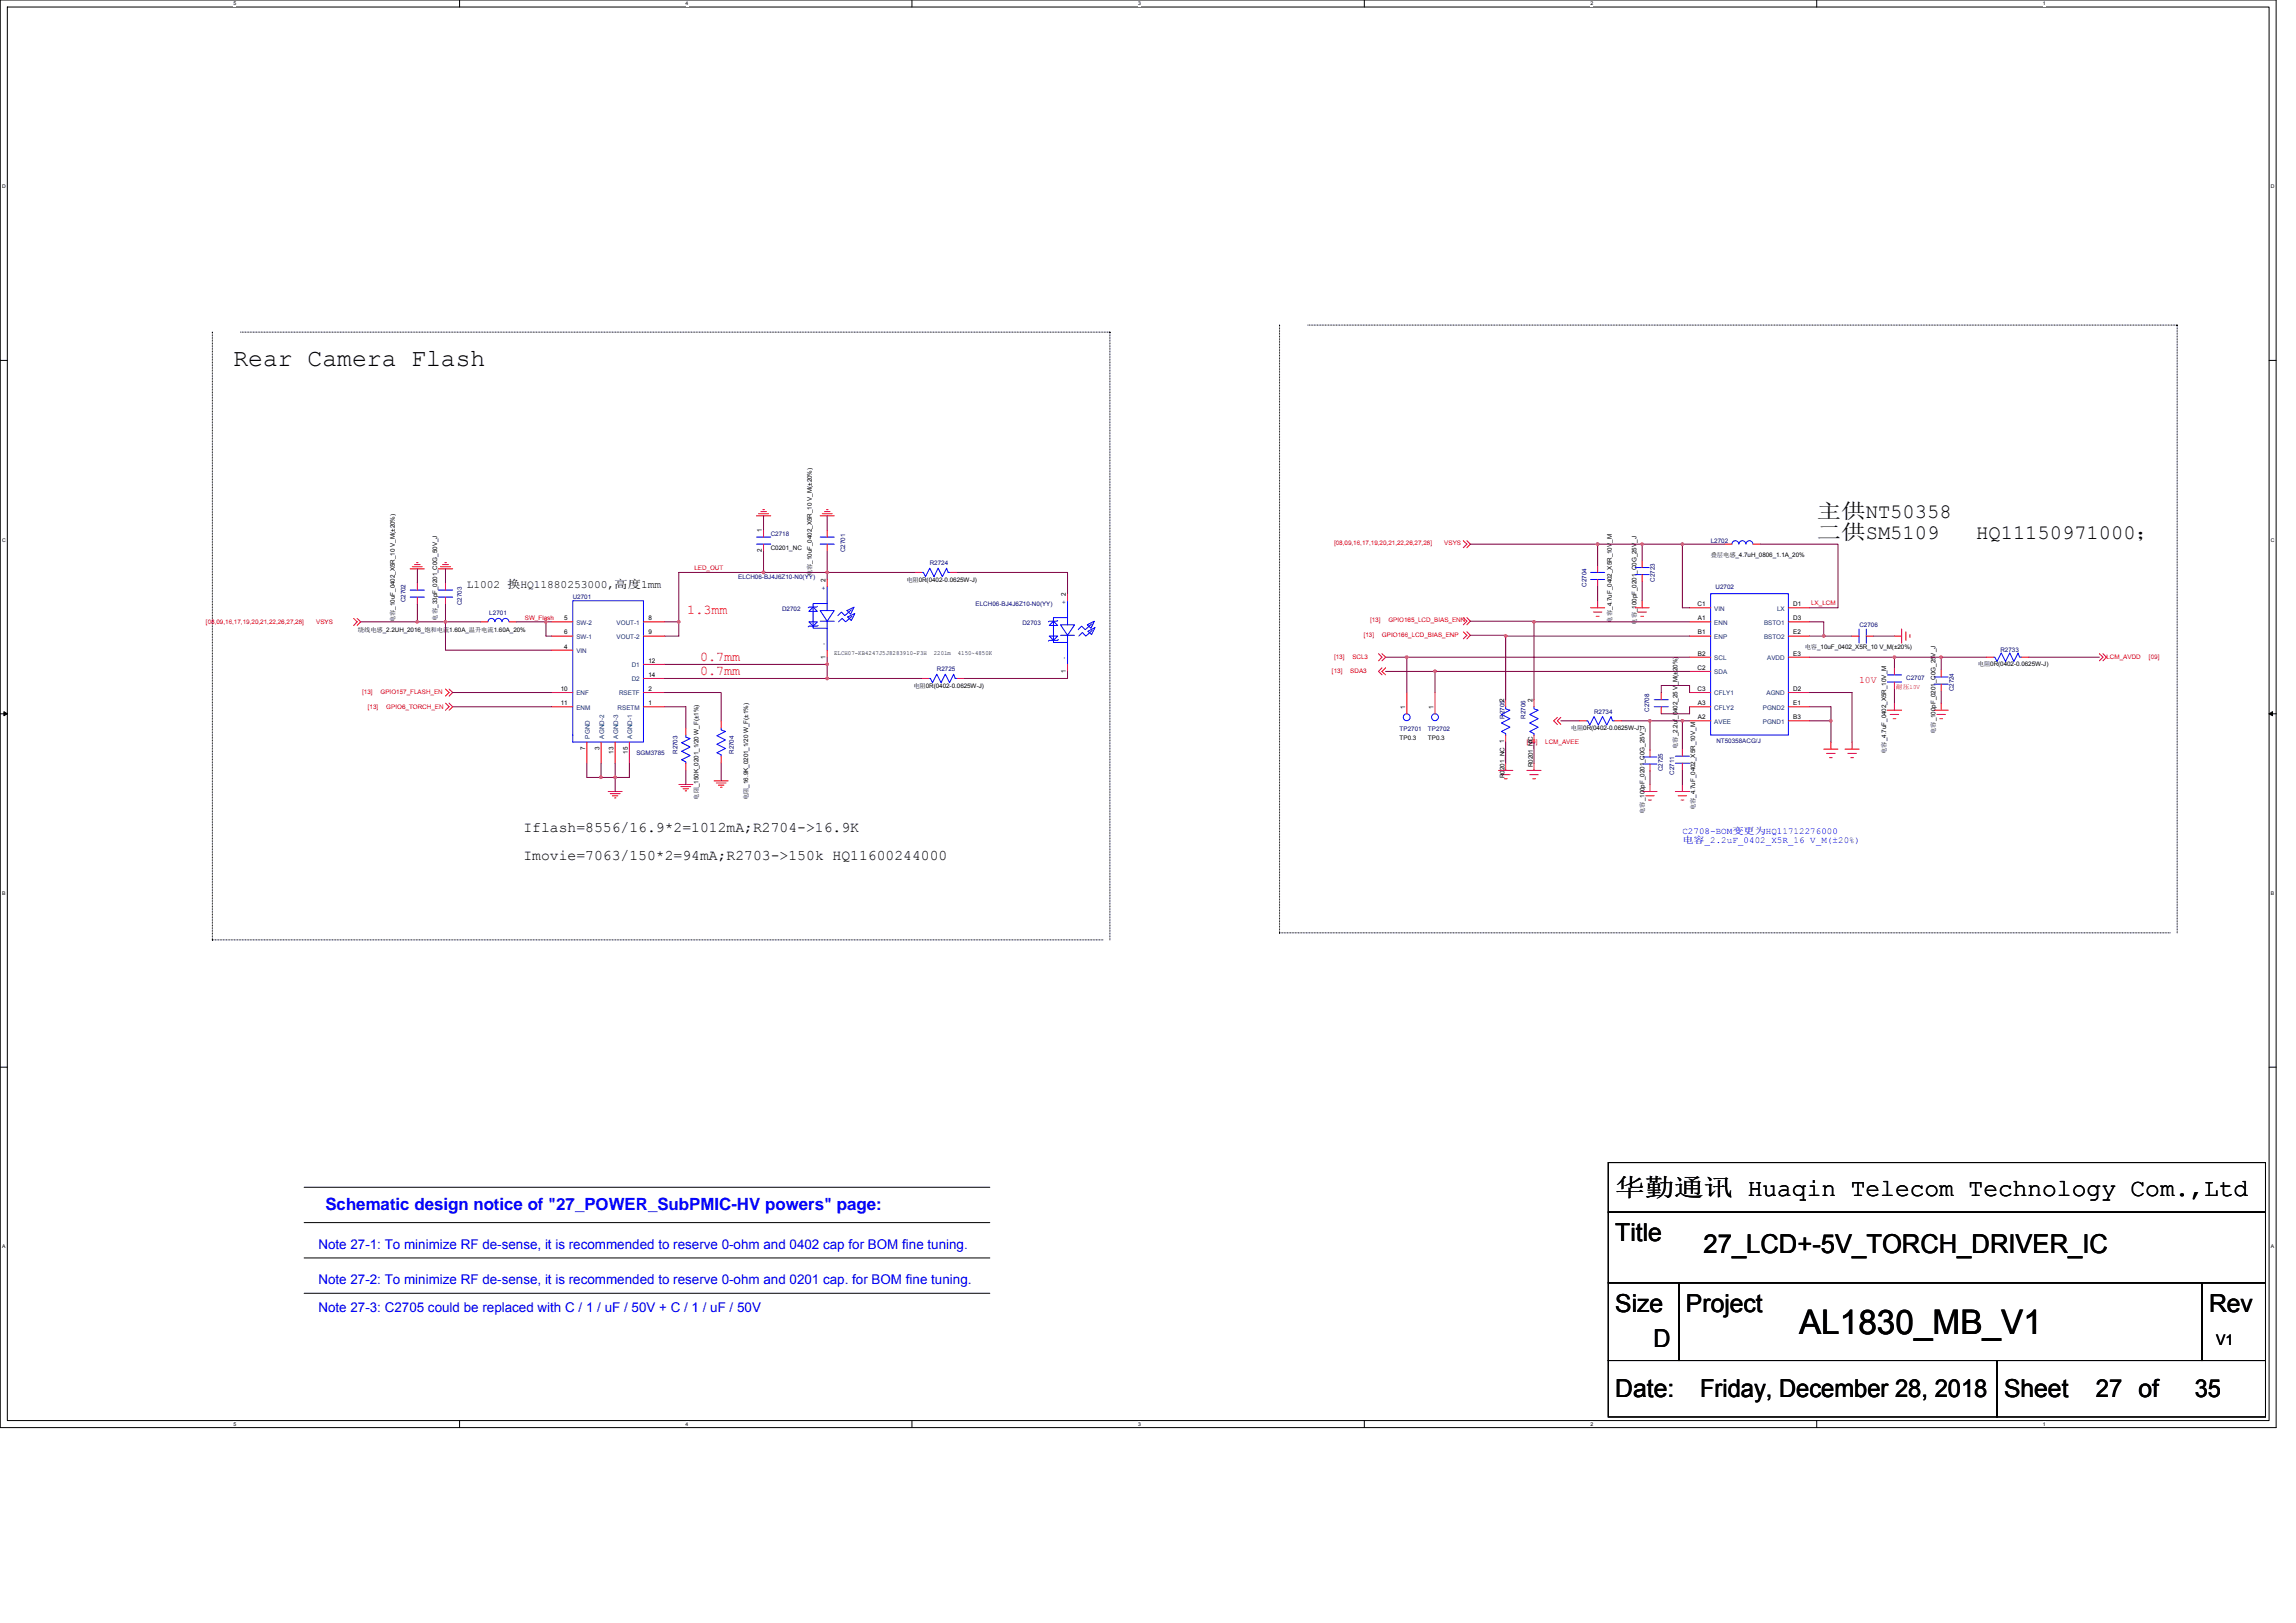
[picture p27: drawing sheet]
<svg xmlns="http://www.w3.org/2000/svg" width="297mm" height="210mm" viewBox="0 0 297 210" stroke-linecap="round" stroke-linejoin="round" font-family="sans-serif">
<defs><g id="words">
<text font-size="4.4" x="232.7" y="172.6">AL1830_MB_V1</text>
<text font-size="3.4" x="220.4" y="162.1">27_LCD+-5V_TORCH_DRIVER_IC</text>
<g font-size="3.2">
<text x="30.2" y="47.3">Rear Camera Flash</text>
<text x="209" y="154.8">华勤通讯 Huaqin Telecom Technology Com.,Ltd</text>
<text x="209" y="160.6">Title</text>
<text x="209" y="169.8">Size</text>
<text x="218.1" y="169.8">Project</text>
<text x="285.8" y="169.8">Rev</text>
<text x="213.9" y="174.3">D</text>
<text x="209" y="180.7">Date:</text>
<text x="219.9" y="180.7">Friday, December 28, 2018</text>
<text x="259.3" y="180.7">Sheet</text>
<text x="271.2" y="180.7">27 of</text>
<text x="283.9" y="180.7">35</text>
</g>
<g font-size="2.6">
<text x="235" y="67.1">主供NT50358</text>
<text x="235" y="69.7">二供SM5109</text>
<text x="255.7" y="69.7">HQ11150971000；</text>
</g>
<text font-size="2.2" fill="#00f" x="42.1" y="156.5">Schematic design notice of &quot;27_POWER_SubPMIC-HV powers&quot; page:</text>
<g font-size="1.9">
<text x="67.7" y="107.6">Iflash=8556/16.9*2=1012mA;R2704-&gt;16.9K</text>
<text x="67.7" y="111.3">Imovie=7063/150*2=94mA;R2703-&gt;150k HQ11600244000</text>
<text x="286.7" y="174.1">V1</text>
</g>
<g font-size="1.7" fill="#f00">
<text x="88.9" y="79.4">1.3mm</text>
<text x="90.6" y="85.5">0.7mm</text>
<text x="90.6" y="87.3">0.7mm</text>
</g>
<g font-size="1.7" fill="#00f">
<text x="41.2" y="161.6">Note 27-1: To minimize RF de-sense, it is recommended to reserve 0-ohm and 0402 cap for BOM fine tuning.</text>
<text x="41.2" y="166.1">Note 27-2: To minimize RF de-sense, it is recommended to reserve 0-ohm and 0201 cap. for BOM fine tuning.</text>
<text x="41.2" y="169.8">Note 27-3: C2705 could be replaced with C / 1 / uF / 50V + C / 1 / uF / 50V</text>
</g>
<text font-size="1.5" x="60.4" y="76.1">L1002 换HQ11880253000,高度1mm</text>
<text font-size="1.3" fill="#f00" x="240.5" y="88.3">10V</text>
<g font-size="1.2" fill="#00f">
<text x="217.7" y="107.9">C2708-BOM变更为HQ11712276000</text>
<text x="217.7" y="109.1">电容_2.2uF_0402_X5R_16 V_M(±20%)</text>
</g>
<g font-size=".8">
<text x="98.6" y="71.5" transform="rotate(-90 98.6 71.5)">2</text>
<text x="98.6" y="68.9" transform="rotate(-90 98.6 68.9)">1</text>
<text x="99.7" y="71.1">C0201_NC</text>
<text x="105" y="74.6" transform="rotate(-90 105 74.6)">电容_10uF_0402_X5R_10 V_M(±20%)</text>
<text x="106.8" y="75.2" transform="rotate(-90 106.8 75.2)">2</text>
<text x="117.3" y="75.2">电阻0R(0402-0.0625W-J)</text>
<text x="137.9" y="77.1" transform="rotate(-90 137.9 77.1)">2</text>
<text x="221.3" y="72">叠层电感_4.7uH_0806_1.1A_20%</text>
<text x="46.3" y="81.7">绕线电感_2.2UH_2016_饱和电流1.60A_温升电流1.60A_20%</text>
<text x="51.1" y="80.5" transform="rotate(-90 51.1 80.5)">电容_10uF_0402_X5R_10 V_M(±20%)</text>
<text x="56.6" y="80.3" transform="rotate(-90 56.6 80.3)">电容_33pF_0201_C0G_50V_J</text>
<text x="73" y="83.9">4</text>
<text x="73" y="80.2">5</text>
<text x="73" y="82.1">6</text>
<text x="83.9" y="80.2">8</text>
<text x="83.9" y="82.1">9</text>
<text x="208.5" y="80.5" transform="rotate(-90 208.5 80.5)">电容_4.7uF_0402_X5R_10V_M</text>
<text x="211.7" y="80.8" transform="rotate(-90 211.7 80.8)">电容_100pF_0201_C0G_25V_J</text>
<text x="219.6" y="78.4">C1</text>
<text x="219.7" y="80.2">A1</text>
<text x="219.7" y="82.1">B1</text>
<text x="232" y="78.4">D1</text>
<text x="232" y="80.2">D3</text>
<text x="232" y="82.1">E2</text>
<text x="233.5" y="83.9">电容_10uF_0402_X5R_10 V_M(±20%)</text>
<text x="72.5" y="89.4">10</text>
<text x="83.9" y="85.7">12</text>
<text x="83.9" y="87.6">14</text>
<text x="83.9" y="89.4">2</text>
<text x="106.8" y="85.2" transform="rotate(-90 106.8 85.2)">1</text>
<text x="107.9" y="84.8">ELCH07-KB4247J5J8283910-F3H</text>
<text x="118.2" y="89">电阻0R(0402-0.0625W-J)</text>
<text x="120.8" y="84.8">220lm</text>
<text x="123.9" y="84.8">4150~4850K</text>
<text x="137.9" y="87" transform="rotate(-90 137.9 87)">1</text>
<text x="219.6" y="86.7">C2</text>
<text x="219.6" y="89.4">C3</text>
<text x="219.7" y="84.8">B2</text>
<text x="232" y="84.8">E3</text>
<text x="232" y="89.4">D2</text>
<text x="255.9" y="86.2">电阻0R(0402-0.0625W-J)</text>
<text x="72.5" y="91.2">11</text>
<text x="83.9" y="91.2">1</text>
<text x="181.1" y="95.7">TP0.3</text>
<text x="181.8" y="91.7" transform="rotate(-90 181.8 91.7)">1</text>
<text x="184.7" y="95.7">TP0.3</text>
<text x="185.4" y="91.7" transform="rotate(-90 185.4 91.7)">1</text>
<text x="198.2" y="90.8" transform="rotate(-90 198.2 90.8)">2</text>
<text x="203.2" y="94.4">电阻0R(0402-0.0625W-J)</text>
<text x="219.7" y="93">A2</text>
<text x="219.7" y="91.2">A3</text>
<text x="232" y="93">B3</text>
<text x="232" y="91.2">E1</text>
<text x="250.4" y="95" transform="rotate(-90 250.4 95)">电容_100pF_0201_C0G_25V_J</text>
<text x="75.7" y="97.1" transform="rotate(-90 75.7 97.1)">7</text>
<text x="77.6" y="97.1" transform="rotate(-90 77.6 97.1)">3</text>
<text x="79.4" y="97.5" transform="rotate(-90 79.4 97.5)">13</text>
<text x="81.2" y="97.5" transform="rotate(-90 81.2 97.5)">15</text>
<text x="194.6" y="100.7" transform="rotate(-90 194.6 100.7)">R0201_NC 1</text>
<text x="198.2" y="96.2" transform="rotate(-90 198.2 96.2)">1</text>
<text x="198.3" y="99.3" transform="rotate(-90 198.3 99.3)">R0201_NC</text>
<text x="217" y="96.9" transform="rotate(-90 217 96.9)">电容_2.2uf_0402_25 V_M(±20%)</text>
<text x="244" y="97.6" transform="rotate(-90 244 97.6)">电容_4.7uF_0402_X5R_10V_M</text>
<text x="90.4" y="103.5" transform="rotate(-90 90.4 103.5)">电阻_150K_0201_1/20 W_F(±1%)</text>
<text x="96.8" y="103.5" transform="rotate(-90 96.8 103.5)">电阻_16.9K_0201_1/20 W_F(±1%)</text>
<text x="212.7" y="105.3" transform="rotate(-90 212.7 105.3)">电容_100pF_0201_C0G_25V_J</text>
<text x="219.3" y="104.9" transform="rotate(-90 219.3 104.9)">电容_4.7uF_0402_X5R_10V_M</text>
</g>
<g font-size=".8" fill="#000080">
<text x="99.7" y="69.3">C2718</text>
<text x="109.3" y="71.4" transform="rotate(-90 109.3 71.4)">C2701</text>
<text x="221.3" y="70.2">L2702</text>
<text x="52.4" y="77.9" transform="rotate(-90 52.4 77.9)">C2702</text>
<text x="74.1" y="77.5">U2701</text>
<text x="95.5" y="75">ELCH06-BJ4J6Z10-N0(YY)</text>
<text x="120.3" y="73.1">R2724</text>
<text x="205.2" y="75.9" transform="rotate(-90 205.2 75.9)">C2704</text>
<text x="214.1" y="75.3" transform="rotate(-90 214.1 75.3)">C2723</text>
<text x="222" y="76.2">U2702</text>
<text x="59.8" y="78.3" transform="rotate(-90 59.8 78.3)">C2703</text>
<text x="63.3" y="79.5">L2701</text>
<text x="101.2" y="79">D2702</text>
<text x="126.2" y="78.4">ELCH06-BJ4J6Z10-N0(YY)</text>
<text x="132.3" y="80.8">D2703</text>
<text x="240.6" y="81.2">C2706</text>
<text x="121.2" y="86.8">R2725</text>
<text x="246.6" y="88">C2707</text>
<text x="252.8" y="89.5" transform="rotate(-90 252.8 89.5)">C2724</text>
<text x="258.8" y="84.4">R2733</text>
<text x="181.1" y="94.5">TP2701</text>
<text x="184.7" y="94.5">TP2702</text>
<text x="194.6" y="93" transform="rotate(-90 194.6 93)">R27052</text>
<text x="197.4" y="93" transform="rotate(-90 197.4 93)">R2706</text>
<text x="206.2" y="92.3">R2734</text>
<text x="213.4" y="92.1" transform="rotate(-90 213.4 92.1)">C2708</text>
<text x="82.3" y="97.6">SGM3785</text>
<text x="87.6" y="97.6" transform="rotate(-90 87.6 97.6)">R2703</text>
<text x="95" y="97.6" transform="rotate(-90 95 97.6)">R2704</text>
<text x="215.1" y="99.8" transform="rotate(-90 215.1 99.8)">C2725</text>
<text x="216.6" y="100.2" transform="rotate(-90 216.6 100.2)">C2711</text>
<text x="222.1" y="96.2">NT50358ACG/J</text>
</g>
<g font-size=".8" fill="#f00">
<text x="172.6" y="70.6">[08,09,16,17,19,20,21,22,26,27,28]</text>
<text x="186.9" y="70.6">VSYS</text>
<text x="89.8" y="73.8">LED_OUT</text>
<text x="26.6" y="80.7">[08,09,16,17,19,20,21,22,26,27,28]</text>
<text x="40.9" y="80.7">VSYS</text>
<text x="67.9" y="80.2">SW_Flash</text>
<text x="176.4" y="82.4">[13]</text>
<text x="177.2" y="80.5">[13]</text>
<text x="178.8" y="82.4">GPIO166_LCD_BIAS_ENP</text>
<text x="179.6" y="80.5">GPIO165_LCD_BIAS_ENN</text>
<text x="234.3" y="78.3">LX_LCM</text>
<text x="46.9" y="89.8">[13]</text>
<text x="49.2" y="89.8">GPIO157_FLASH_EN</text>
<text x="172.3" y="87">[13]</text>
<text x="172.6" y="85.2">[13]</text>
<text x="174.7" y="87">SDA3</text>
<text x="175" y="85.2">SCL3</text>
<text x="245.3" y="89.2">耐压10V</text>
<text x="272.5" y="85.2">LCM_AVDD</text>
<text x="278" y="85.2">[09]</text>
<text x="47.6" y="91.7">[13]</text>
<text x="50" y="91.7">GPIO6_TORCH_EN</text>
<text x="197.5" y="96.3">[09]</text>
<text x="199.9" y="96.3">LCM_AVEE</text>
</g>
<g font-size=".8" fill="#004080">
<text x="106.8" y="76.3" transform="rotate(-90 106.8 76.3)">+</text>
<text x="74.6" y="80.8">SW-2</text>
<text x="74.6" y="82.7">SW-1</text>
<text x="79.8" y="80.8">VOUT-1</text>
<text x="79.8" y="82.7">VOUT-2</text>
<text x="106.8" y="83.5" transform="rotate(-90 106.8 83.5)">-</text>
<text x="137.9" y="78.2" transform="rotate(-90 137.9 78.2)">+</text>
<text x="221.8" y="80.8">ENN</text>
<text x="221.8" y="82.7">ENP</text>
<text x="221.8" y="79">VIN</text>
<text x="228.2" y="80.8">BSTO1</text>
<text x="228.2" y="82.7">BSTO2</text>
<text x="229.9" y="79">LX</text>
<text x="74.6" y="84.5">VIN</text>
<text x="74.6" y="90">ENF</text>
<text x="80.1" y="90">RSETF</text>
<text x="81.7" y="86.3">D1</text>
<text x="81.7" y="88.2">D2</text>
<text x="137.9" y="85.3" transform="rotate(-90 137.9 85.3)">-</text>
<text x="221.8" y="85.4">SCL</text>
<text x="221.8" y="87.2">SDA</text>
<text x="221.8" y="90">CFLY1</text>
<text x="228.5" y="90">AGND</text>
<text x="228.6" y="85.4">AVDD</text>
<text x="74.6" y="91.8">ENM</text>
<text x="76.3" y="95.5" transform="rotate(-90 76.3 95.5)">PGND</text>
<text x="78.1" y="95.5" transform="rotate(-90 78.1 95.5)">AGND-2</text>
<text x="79.9" y="91.8">RSETM</text>
<text x="80" y="95.5" transform="rotate(-90 80 95.5)">AGND-3</text>
<text x="81.8" y="95.5" transform="rotate(-90 81.8 95.5)">AGND-1</text>
<text x="221.8" y="93.6">AVEE</text>
<text x="221.8" y="91.8">CFLY2</text>
<text x="228.1" y="93.6">PGND1</text>
<text x="228.1" y="91.8">PGND2</text>
</g>
<g font-size=".7">
<text x="30.2" y=".7">5</text>
<text x="88.7" y=".7">4</text>
<text x="147.2" y=".7">3</text>
<text x="205.8" y=".7">2</text>
<text x="264.3" y=".7">1</text>
<text x=".3" y="24.4">D</text>
<text x="293.8" y="24.4">D</text>
<text x=".3" y="70.1">C</text>
<text x="293.8" y="70.1">C</text>
<text x=".3" y="115.8">B</text>
<text x="293.8" y="115.8">B</text>
<text x=".3" y="161.5">A</text>
<text x="293.8" y="161.5">A</text>
<text x="30.2" y="184.5">5</text>
<text x="88.7" y="184.5">4</text>
<text x="147.2" y="184.5">3</text>
<text x="205.8" y="184.5">2</text>
<text x="264.3" y="184.5">1</text>
</g>
</g></defs>
<path d="M0 0h294.5v184.7h-294.5zM.9 .9h292.7v182.9h-292.7z" fill="none" stroke="#000" stroke-width=".13"/>
<g fill="#fff">
<path d="M30.2 .1h.4v.7h-.4z"/>
<path d="M30.2 183.9h.4v.7h-.4z"/>
</g>
<path d="M59.5 0v.9M59.5 183.8v.9" fill="none" stroke="#000" stroke-width=".13"/>
<g fill="#fff">
<path d="M88.7 .1h.4v.7h-.4z"/>
<path d="M88.7 183.9h.4v.7h-.4z"/>
</g>
<path d="M118 0v.9M118 183.8v.9" fill="none" stroke="#000" stroke-width=".13"/>
<g fill="#fff">
<path d="M147.2 .1h.4v.7h-.4z"/>
<path d="M147.2 183.9h.4v.7h-.4z"/>
</g>
<path d="M176.5 0v.9M176.5 183.8v.9" fill="none" stroke="#000" stroke-width=".13"/>
<g fill="#fff">
<path d="M205.8 .1h.3v.7h-.3z"/>
<path d="M205.8 183.9h.3v.7h-.3z"/>
</g>
<path d="M235 0v.9M235 183.8v.9" fill="none" stroke="#000" stroke-width=".13"/>
<g fill="#fff">
<path d="M264.3 .1h.3v.7h-.3z"/>
<path d="M264.3 183.9h.3v.7h-.3z"/>
<path d="M.3 23.8h.4v.7h-.4z"/>
<path d="M293.8 23.8h.5v.7h-.5z"/>
<path d="M.3 69.5h.4v.7h-.4z"/>
<path d="M293.8 69.5h.5v.7h-.5z"/>
</g>
<path d="M0 46.6h.9M293.6 46.6h.9" fill="none" stroke="#000" stroke-width=".13"/>
<g fill="#fff">
<path d="M.3 115.2h.4v.8h-.4z"/>
<path d="M293.8 115.2h.4v.8h-.4z"/>
</g>
<path d="M0 92.4h.9M293.6 92.4h.9" fill="none" stroke="#000" stroke-width=".13"/>
<path d="M.5 92.1l.4 .3-.4 .2zM293.6 92.4l.4-.3v.5z" fill="#000" stroke="#000" stroke-width=".13"/>
<g fill="#fff">
<path d="M.3 160.9h.4v.8h-.4z"/>
<path d="M293.8 160.9h.4v.8h-.4z"/>
</g>
<g fill="none" stroke="#000" stroke-width=".13">
<path d="M27.5 43h.1M27.5 43v78.6M31.1 43h112.5M143.6 43h.1M143.6 43v78.6M165.5 42.1h.1M165.5 42.1v78.6M169.2 42.1h112.5M281.7 42.1h.1M281.7 42.1v78.6M0 138.1h.9M27.5 121.6h.1"/>
<path d="M27.5 121.6h115.2M165.5 120.7h.1M165.5 120.7h115.3M293.6 138.1h.9M39.3 158.2h88.8M39.3 153.6h88.8M208.1 156.8h85v9.2h-85zM208.1 150.4h85v6.4h-85zM39.3 162.8h88.8M39.3 167.3h88.8M208.1 166h9.1v10h-9.1zM208.1 176h50.3v7.3h-50.3z"/>
<path d="M217.2 166h67.7v10h-67.7zM258.4 176h34.7v7.3h-34.7zM284.9 166h8.2v10h-8.2z"/>
</g>
<g fill="none" stroke="#f00" stroke-width=".13">
<path d="M53.1 73.6h1.8M53.3 73.3h1.3M53.6 73h.8M53.9 72.8h.2M54 75.4v.9M54 77.3v.9M56.7 73.6h1.9M57 73.3h1.3M57.3 73h.7M57.5 72.8h.2M57.6 77.3v.9M57.6 75.4v.9"/>
<path d="M97.9 66.7h1.8M98.1 66.5h1.3M98.4 66.2h.8M98.7 65.9h.2M98.8 68.6v.9M98.8 70.4v.9M106.1 66.7h1.8M106.4 66.5h1.3M106.7 66.2h.7M106.9 65.9h.2M107 75v.9M107 68.6v.9"/>
<path d="M107 70.4v.9M118.4 74.1h.9M122.9 74.1h.9M138.1 76.8v.9M189.3 70l.5 .4-.5 .5M189.3 79.9l.5 .5-.5 .4M189.8 70l.4 .4-.4 .5M189.8 79.9l.4 .5-.4 .4M205.8 78.6h1.8M206.1 79.2h1.1M206.5 79.7h.4M206.7 73.2v.9"/>
<path d="M206.7 75v.9M206.7 77.7v.9M211.5 78.6h1.9M211.9 79.2h1.1M212.3 79.7h.3M212.4 74.3v.9M212.4 72.5v.9M212.4 77.7v.9M218.6 78.6h2.7M223.2 70.4h.9M226.8 70.4h.9M231.4 78.6h2.7"/>
<path d="M45.8 80l.4 .5-.4 .4M46.2 80l.5 .5-.5 .4M57.6 89.2l.5 .4-.5 .5M57.6 91l.5 .4-.5 .5M58.1 89.2l.5 .4-.5 .5M58.1 91l.5 .4-.5 .5M62.2 80.5h.9M65.9 80.5h.9M71.3 84.1h2.8M71.3 80.5h2.8M71.3 82.3h2.8M71.3 89.6h2.8"/>
<path d="M71.3 91.4h2.8M75.9 96v2.7M77.8 96v2.7M79.6 96v2.7M81.4 96v2.7M83.2 91.4h2.8M83.2 89.6h2.8M83.2 80.5h2.8M83.2 82.3h2.8M83.2 86h2.8M83.2 87.8h2.8M88.7 98.7v1"/>
<path d="M88.7 94.2v.9M93.3 97.8v.9M93.3 93.3v.9M107 84.1v.9M119.3 87.8h.9M123.8 87.8h1M138.1 86v.9M178.3 84.6l.5 .4-.5 .5M178.8 84.6l.5 .4-.5 .5M178.8 86.4l-.5 .5 .5 .4M179.3 86.4l-.5 .5 .5 .4M182 89.6v2.8"/>
<path d="M185.6 89.6v2.8M189.3 81.7l.5 .5-.5 .5M189.8 81.7l.4 .5-.4 .5M193.9 99.7h1.8M194.8 98.7v1M194.8 95.1v.9M194.8 90.5v.9M197.5 99.7h1.9M198.5 95.1v.9M198.5 90.5v.9M198.5 98.7v1M201.5 92.8l-.5 .5 .5 .4"/>
<path d="M201.9 92.8l-.4 .5 .4 .4M204.3 93.3h.9M208.9 93.3h.9M213.5 98.8v1M213.5 97v.9M214.9 89.6v.9M214.9 91.4v1M217.7 96.9v.9M217.7 98.7v1M218.6 80.5h2.7M218.6 93.3h2.7M218.6 82.3h2.7"/>
<path d="M218.6 85h2.7M218.6 91.4h2.7M218.6 86.9h2.7M218.6 89.6h2.7M231.4 93.3h2.7M231.4 89.6h2.7M231.4 80.5h2.7M231.4 91.4h2.7M231.4 82.3h2.7M231.4 85h2.7M235.9 96.9h1.9M236.3 97.5h1.1"/>
<path d="M236.7 98h.3M236.9 96v.9M238.7 96.9h1.8M239.1 97.5h1.1M239.4 98h.4M239.6 82.3h.9M239.6 96v.9M241.4 82.3h1M244.2 91.9h1.8M244.5 92.4h1.1M244.9 93h.4M245.1 86.4v.9"/>
<path d="M245.1 88.2v1M245.1 91v.9M245.1 82.3h.9M246 81.4v1.8M246.6 81.7v1.1M247.1 82.1v.4M250.2 91.9h1.8M250.6 92.4h1.1M250.9 93h.4M251.1 88.5v.9M251.1 86.7v.9M251.1 91v.9"/>
<path d="M257 85h.9M261.6 85h.9M271.6 84.6l.5 .4-.5 .5M272.1 84.6l.4 .4-.4 .5M78.7 102.4h1.8M78.9 102.7h1.3M79.2 103h.7M79.5 103.2h.2M87.8 101.5h1.8M88.1 101.8h1.3M88.4 102h.7M88.6 102.3h.2"/>
<path d="M92.4 101h1.8M92.7 101.3h1.2M92.9 101.6h.8M93.2 101.9h.2M194.2 100.2h1.1M194.6 100.8h.4M197.9 100.2h1.1M198.3 100.8h.3M212.5 102.4h1.9M212.9 103h1.1M213.3 103.5h.3M213.5 101.5v.9"/>
<path d="M216.7 102.4h1.9M217.1 103h1.1M217.5 103.5h.3M217.7 101.5v.9"/>
</g>
<g fill="none" stroke="#00f" stroke-width=".13">
<path d="M53.1 76.3h1.8M53.1 77.3h1.8M54 76.3h.1M54 77.3h.1M56.7 77.3h1.9M56.7 76.3h1.9M57.6 77.3h.1M57.6 76.3h.1M74.1 77.7h9.1v18.3h-9.1zM97.9 69.5h1.8M97.9 70.4h1.8M98.8 69.5h.1"/>
<path d="M98.8 70.4h.1M104.6 79.1l.6-.6 .5 .6zM105.7 78.4l-.1 .1h-1v.1M106.1 69.5h1.8M106.1 70.4h1.8M106.1 79h1.8l-.9 1.4zM107 78.1h-1.8v3.2h1.8M107 75.9v3.1M107 69.5h.1M107 70.4h.1M109.6 79l.9-.5-.5 1zM109.7 79.8l.9-.4-.5 .9z"/>
<path d="M110.1 78.9l-.8 .8-.4-.5-.5 .5M110.2 79.7l-.8 .8-.5-.5-.4 .5M119.3 74.1h.1M119.3 74.1h.2l.2 .5 .6-1.1 .5 1.1 .6-1.1 .5 1.1 .6-1.1 .2 .6h.2M122.9 74.1h.1M138.1 79.9h-1.8v3.2h1.8M138.1 77.7v3.1M205.8 74.1h1.8M205.8 75h1.8M206.7 74.1h.1M206.7 75h.1M211.5 74.3h1.9"/>
<path d="M211.5 73.4h1.9M212.4 74.3h.1M212.4 73.4h.1M221.3 76.8h10.1v18.3h-10.1zM224.1 70.4h.1M224.1 70.4a.45 .45 0 0 1 .4-.4 .45 .45 0 0 1 .5 .4M225 70.4a.45 .45 0 0 1 .4-.4 .45 .45 0 0 1 .5 .4M225.9 70.4a.45 .45 0 0 1 .4-.4 .45 .45 0 0 1 .5 .4M226.8 70.4h.1M63.1 80.5h.1M63.1 80.4a.45 .45 0 0 1 .5-.4 .45 .45 0 0 1 .4 .4 .46 .46 0 0 1 .5-.4 .46 .46 0 0 1 .4 .4 .46 .46 0 0 1 .5-.4 .46 .46 0 0 1 .4 .4M65.9 80.5h.1"/>
<path d="M74.1 84.1h.1M74.1 91.4h.1M74.1 89.6h.1M74.1 82.3h.1M74.1 80.5h.1M75.9 95.1h.1M77.8 95.1h.1M79.6 95.1h.1M81.4 95.1h.1M83.2 91.4h.1M83.2 89.6h.1M83.2 87.8h.1"/>
<path d="M83.2 86h.1M83.2 82.3h.1M83.2 80.5h.1M88.7 95.1h.1M88.7 98.7h.1M88.7 95.1v.3l.6 .1-1.1 .6 1.1 .5-1.1 .6 1.1 .5-1.1 .6 .5 .3v.1M93.3 94.2h.1M93.3 97.8h.1M93.3 94.2v.2l.5 .2-1.1 .6 1.1 .5-1.1 .6 1.1 .5-1.1 .6 .6 .3v.1M104.6 80.5h1.1l-.5 .5zM105.8 80.9l-.1 .1h-1.1v.1M106.1 80.4h1.8"/>
<path d="M107 80.4v3.7M120.2 87.8h.1M120.2 87.8h.2l.2 .5 .6-1.1 .5 1.1 .6-1.1 .5 1.1 .6-1.1 .2 .6h.2M123.8 87.8h.1M135.7 80.9l.6-.5 .5 .5zM135.7 82.3h1.1l-.5 .5zM136.8 80.3l-.1 .1h-1l-.1 .1M136.9 82.7l-.1 .1h-1.1l-.1 .1M137.2 82.2h1.8M137.2 80.8h1.8l-.9 1.4zM138.1 82.2v3.8M140.7 80.8l.9-.4-.5 .9z"/>
<path d="M140.8 81.7l.9-.5-.5 .9zM141.2 80.7l-.8 .8-.5-.5-.4 .5M141.3 81.6l-.8 .7-.5-.5-.4 .5M182 92.4h.1M185.6 92.4h.1M194.8 91.4h.1M194.8 95.1h.1M194.8 91.4v.3l.5 .2-1.1 .5 1.1 .6-1.1 .5 1.1 .6-1.1 .5 .6 .3v.2M198.5 91.4h.1M198.5 95.1h.1M198.5 91.4v.3l.5 .2-1.1 .5 1.1 .6-1.1 .5 1.1 .6-1.1 .5 .6 .3v.2M205.2 93.3h.1"/>
<path d="M205.2 93.3h.2l.3 .5 .5-1.1 .6 1.1 .5-1.1 .6 1.1 .5-1.1 .2 .6h.3M208.9 93.3h.1M212.5 98.8h1.9M212.5 97.9h1.9M213.5 98.8h.1M213.5 97.9h.1M214 90.5h1.8M214 91.4h1.8M214.9 90.5h.1M214.9 91.4h.1M216.7 97.8h1.9M216.7 98.7h1.9"/>
<path d="M217.7 97.8h.1M217.7 98.7h.1M240.5 82.3h.1M240.5 81.4v1.8M241.4 81.4v1.8M241.4 82.3h.1M244.2 87.3h1.8M244.2 88.2h1.8M245.1 87.3h.1M245.1 88.2h.1M250.2 88.5h1.8M250.2 87.6h1.8"/>
<path d="M251.1 88.5h.1M251.1 87.6h.1M257.9 85h.1M257.9 85h.2l.3 .6 .5-1.1 .6 1.1 .5-1.1 .5 1.1 .6-1.1 .2 .5h.3M261.6 85h.1"/>
<circle cx="182" cy="92.8" r=".45"/>
<circle cx="185.6" cy="92.8" r=".45"/>
</g>
<g fill="none" stroke="#800040" stroke-width=".13">
<path d="M54 78.2v2.3M54 73.6v1.8M57.6 78.2v2.3M57.6 73.6v1.8M98.8 66.7v1.9M98.8 71.3v2.8h8.2M98.8 74.1h-11v6.4M107 74.1v.9M107 66.7v1.9M107 71.3v2.8M107 74.1h11.4M123.8 74.1h14.3v2.7"/>
<path d="M190.2 70.4h16.5M206.7 75.9v1.8M206.7 70.4v2.8M206.7 70.4h5.7M212.4 75.2v2.5M212.4 70.4v2.1M212.4 70.4h5.3M217.7 70.4h5.5M217.7 70.4v8.2h.9M227.7 70.4h10.1v8.2h-3.7M46.7 80.5h7.3M54 80.5h3.6"/>
<path d="M57.6 80.5h4.6M57.6 80.5v3.6h13.7M58.6 91.4h12.7M58.6 89.6h12.7M66.8 80.5h3.8M70.6 80.5h.7M70.6 80.5v1.8h.7M75.9 98.7v1.9h1.9M77.8 98.7v1.9M79.6 98.7v1.9M81.4 98.7v1.9h-1.8M86 89.6h7.3v3.7"/>
<path d="M86 80.5h1.8M86 91.4h2.7v2.8M86 87.8h21M86 86h21M87.8 80.5v1.8h-1.8M88.7 99.7v1.8M93.3 98.7v2.3M107 86v1.8M107 87.8h12.3M107 85v1M138.1 86.9v.9h-13.3M179.3 85h2.7"/>
<path d="M179.3 86.9h6.3M182 85h36.6M182 85v4.6M185.6 86.9h33M185.6 86.9v2.7M190.2 82.2h4.6v.1M190.2 80.4h8.3v.1M194.8 82.3h23.8M194.8 96v2.7M194.8 82.3v8.2M198.5 80.5h20.1M198.5 96v2.7"/>
<path d="M198.5 80.5v10M201.9 93.3h2.4M209.8 93.3h3.7M213.5 99.8v1.7M213.5 93.3v3.7M213.5 93.3h4.2M214.9 89.6v-.9h3.7v.9M217.7 99.7v1.8M217.7 93.3h.9M217.7 93.3v3.6M218.6 91.4v1h-3.7M234.1 85h11v1.4"/>
<path d="M234.1 80.5h1.8v1.8M234.1 82.3h1.8M234.1 89.6h5.5v6.4M234.1 93.3h2.8M234.1 91.4h2.8v1.9M235.9 82.3h3.7M236.9 93.3v2.7M242.4 82.3h2.7M245.1 85h6M245.1 89.2v1.8M251.1 85h5.9M251.1 89.4v1.6"/>
<path d="M251.1 85v1.7M262.5 85h9.1M77.8 100.6h1.8M79.6 100.6v1.8"/>
</g>
<g fill="#f0f" stroke="#f0f" stroke-width=".13">
<path d="M206.5 70.3h.3v.2h-.3z" fill-rule="evenodd"/>
<path d="M98.7 73.9h.2v.3h-.2z" fill-rule="evenodd"/>
<path d="M87.7 80.3h.2v.3h-.2z" fill-rule="evenodd"/>
<path d="M106.9 87.6h.2v.3h-.2z" fill-rule="evenodd"/>
<path d="M106.9 73.9h.2v.3h-.2z" fill-rule="evenodd"/>
<path d="M206.5 70.3h.3v.2h-.3z" fill-rule="evenodd"/>
<path d="M98.7 73.9h.2v.3h-.2z" fill-rule="evenodd"/>
<path d="M87.7 80.3h.2v.3h-.2z" fill-rule="evenodd"/>
<path d="M106.9 87.6h.2v.3h-.2z" fill-rule="evenodd"/>
<path d="M106.9 73.9h.2v.3h-.2z" fill-rule="evenodd"/>
<circle cx="79.6" cy="100.6" r=".17"/>
<circle cx="57.6" cy="80.5" r=".17"/>
<circle cx="54" cy="80.5" r=".17"/>
<circle cx="251.1" cy="85" r=".17"/>
<circle cx="245.1" cy="85" r=".17"/>
<circle cx="194.8" cy="82.3" r=".17"/>
<circle cx="235.9" cy="82.3" r=".17"/>
<circle cx="185.6" cy="86.8" r=".17"/>
<circle cx="217.7" cy="93.3" r=".17"/>
<circle cx="236.9" cy="93.3" r=".17"/>
<circle cx="217.7" cy="70.4" r=".17"/>
<circle cx="77.7" cy="100.6" r=".17"/>
<circle cx="70.6" cy="80.5" r=".17"/>
<circle cx="107" cy="85.9" r=".17"/>
<circle cx="198.5" cy="80.5" r=".17"/>
<circle cx="212.4" cy="70.4" r=".17"/>
<circle cx="213.4" cy="93.3" r=".17"/>
<circle cx="182" cy="85" r=".17"/>
</g>
<use href="#words"/>
</svg>
